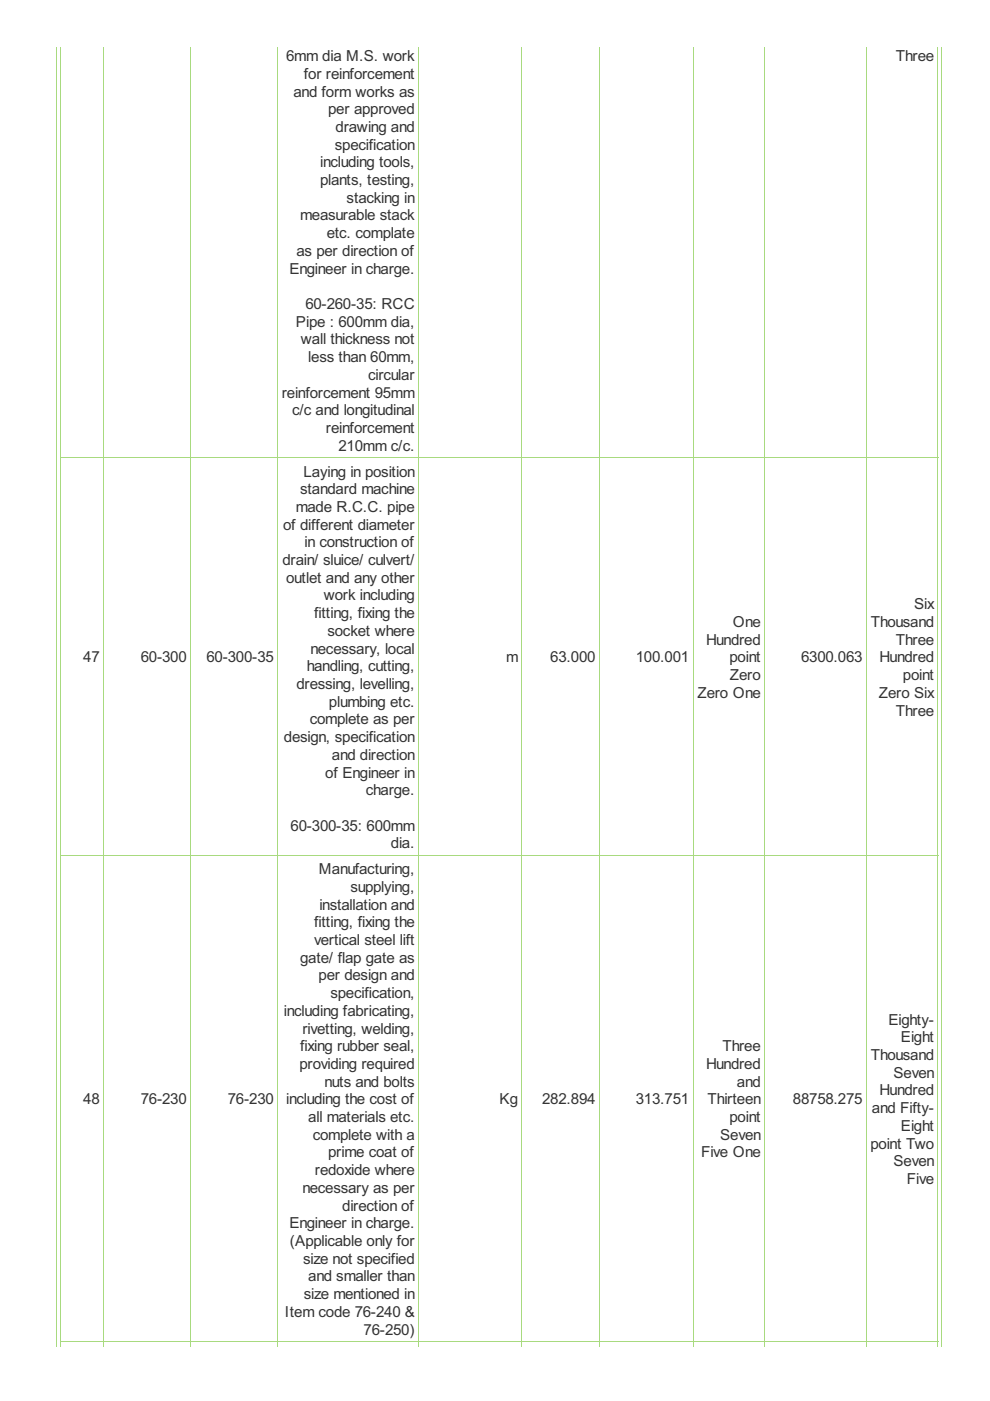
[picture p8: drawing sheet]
<svg xmlns="http://www.w3.org/2000/svg" width="210mm" height="297mm" viewBox="0 0 210 297" stroke-linecap="round" stroke-linejoin="round" font-family="sans-serif">
<defs><g id="words">
<g font-size="3.6" fill="#333">
<text x="60.7" y="13">6mm dia M.S. work</text>
<text x="64.4" y="16.7">for reinforcement</text>
<text x="189.9" y="13">Three</text>
<text x="62.2" y="20.5">and form works as</text>
<text x="69.6" y="24.2">per approved</text>
<text x="71.2" y="28">drawing and</text>
<text x="67.9" y="35.5">including tools,</text>
<text x="71" y="31.7">specification</text>
<text x="67.9" y="39.2">plants, testing,</text>
<text x="63.6" y="46.7">measurable stack</text>
<text x="73.5" y="43">stacking in</text>
<text x="69.3" y="50.5">etc. complate</text>
<text x="61.4" y="58">Engineer in charge.</text>
<text x="62.9" y="54.3">as per direction of</text>
<text x="64.7" y="65.5">60-260-35: RCC</text>
<text x="62.8" y="69.3">Pipe : 600mm dia,</text>
<text x="63.8" y="73">wall thickness not</text>
<text x="65.4" y="76.8">less than 60mm,</text>
<text x="78" y="80.5">circular</text>
<text x="59.7" y="84.3">reinforcement 95mm</text>
<text x="61.9" y="88">c/c and longitudinal</text>
<text x="69.1" y="91.8">reinforcement</text>
<text x="71.8" y="95.6">210mm c/c.</text>
<text x="64.3" y="101">Laying in position</text>
<text x="63.6" y="104.8">standard machine</text>
<text x="60" y="112.3">of different diameter</text>
<text x="62.7" y="108.5">made R.C.C. pipe</text>
<text x="59.9" y="119.8">drain/ sluice/ culvert/</text>
<text x="64.6" y="116">in construction of</text>
<text x="60.7" y="123.6">outlet and any other</text>
<text x="66.6" y="131.1">fitting, fixing the</text>
<text x="68.6" y="127.3">work including</text>
<text x="193.8" y="129.2">Six</text>
<text x="69.4" y="134.8">socket where</text>
<text x="149.7" y="136.7">Hundred</text>
<text x="155.4" y="132.9">One</text>
<text x="184.6" y="132.9">Thousand</text>
<text x="189.9" y="136.7">Three</text>
<text x="17.7" y="140.4">47</text>
<text x="29.9" y="140.4">60-300</text>
<text x="43.8" y="140.4">60-300-35</text>
<text x="65.1" y="142.3">handling, cutting,</text>
<text x="65.8" y="138.6">necessary, local</text>
<text x="107.3" y="140.4">m</text>
<text x="116.7" y="140.4">63.000</text>
<text x="134.8" y="140.4">100.001</text>
<text x="154.7" y="140.4">point</text>
<text x="169.9" y="140.4">6300.063</text>
<text x="186.5" y="140.4">Hundred</text>
<text x="62.9" y="146.1">dressing, levelling,</text>
<text x="69.7" y="149.8">plumbing etc.</text>
<text x="147.9" y="148">Zero One</text>
<text x="154.7" y="144.2">Zero</text>
<text x="186.3" y="148">Zero Six</text>
<text x="191.4" y="144.2">point</text>
<text x="65.7" y="153.6">complete as per</text>
<text x="189.9" y="151.7">Three</text>
<text x="60.2" y="157.3">design, specification</text>
<text x="70.4" y="161.1">and direction</text>
<text x="69" y="164.8">of Engineer in</text>
<text x="77.6" y="168.6">charge.</text>
<text x="61.6" y="176.1">60-300-35: 600mm</text>
<text x="82.9" y="179.9">dia.</text>
<text x="67.6" y="185.3">Manufacturing,</text>
<text x="74.3" y="189.1">supplying,</text>
<text x="66.6" y="196.6">fitting, fixing the</text>
<text x="67.7" y="192.8">installation and</text>
<text x="66.6" y="200.4">vertical steel lift</text>
<text x="63.6" y="204.1">gate/ flap gate as</text>
<text x="67.6" y="207.9">per design and</text>
<text x="60.2" y="215.4">including fabricating,</text>
<text x="70.1" y="211.6">specification,</text>
<text x="64.1" y="219.1">rivetting, welding,</text>
<text x="188.4" y="217.2">Eighty-</text>
<text x="191" y="221">Eight</text>
<text x="63.5" y="226.6">providing required</text>
<text x="63.6" y="222.9">fixing rubber seal,</text>
<text x="149.7" y="226.6">Hundred</text>
<text x="153.2" y="222.9">Three</text>
<text x="184.6" y="224.8">Thousand</text>
<text x="68.8" y="230.4">nuts and bolts</text>
<text x="156.2" y="230.4">and</text>
<text x="186.5" y="232.3">Hundred</text>
<text x="189.5" y="228.5">Seven</text>
<text x="17.7" y="234.1">48</text>
<text x="29.9" y="234.1">76-230</text>
<text x="48.3" y="234.1">76-230</text>
<text x="60.7" y="234.1">including the cost of</text>
<text x="65.4" y="237.9">all materials etc.</text>
<text x="105.9" y="234.1">Kg</text>
<text x="114.9" y="234.1">282.894</text>
<text x="134.8" y="234.1">313.751</text>
<text x="150" y="234.1">Thirteen</text>
<text x="154.7" y="237.9">point</text>
<text x="168.1" y="234.1">88758.275</text>
<text x="184.9" y="236">and Fifty-</text>
<text x="191" y="239.8">Eight</text>
<text x="66.3" y="241.6">complete with a</text>
<text x="69.6" y="245.4">prime coat of</text>
<text x="148.6" y="245.4">Five One</text>
<text x="152.7" y="241.6">Seven</text>
<text x="184.6" y="243.5">point Two</text>
<text x="66.8" y="249.2">redoxide where</text>
<text x="189.5" y="247.3">Seven</text>
<text x="192.3" y="251">Five</text>
<text x="64.1" y="252.9">necessary as per</text>
<text x="72.6" y="256.7">direction of</text>
<text x="61.4" y="260.4">Engineer in charge.</text>
<text x="61.5" y="264.2">(Applicable only for</text>
<text x="64.3" y="267.9">size not specified</text>
<text x="64.4" y="275.4">size mentioned in</text>
<text x="65.4" y="271.7">and smaller than</text>
<text x="60.4" y="279.2">Item code 76-240 &amp;</text>
<text x="77.1" y="282.9">76-250)</text>
</g>
</g></defs>
<g fill="none" stroke="#a8da7f" stroke-width=".21">
<path d="M12.9 9.9v274.6M22 9.9v274.6M40.4 9.9v274.6M58.9 9.9v274.6M88.7 9.9v274.6M110.6 9.9v274.6M127.1 9.9v274.6M146.9 9.9v274.6M162.1 9.9v274.6M183.7 9.9v274.6M198.9 9.9v274.6M12.8 97h186.1"/>
<path d="M12.8 181.3h186.1M12.8 284.4h186.1"/>
</g>
<g fill="#a8da7f">
<path d="M12.8 284.4h.2v1.1h-.2z"/>
<path d="M21.9 284.4h.1v1.1h-.1z"/>
</g>
<path d="M21.9 284.4h18.6" fill="none" stroke="#a8da7f" stroke-width=".21"/>
<g fill="#a8da7f">
<path d="M21.9 284.4h.1v1.1h-.1z"/>
<path d="M40.3 284.4h.2v1.1h-.2z"/>
</g>
<path d="M40.3 284.4h18.7" fill="none" stroke="#a8da7f" stroke-width=".21"/>
<g fill="#a8da7f">
<path d="M40.3 284.4h.2v1.1h-.2z"/>
<path d="M58.8 284.4h.2v1.1h-.2z"/>
</g>
<path d="M58.8 284.4h30" fill="none" stroke="#a8da7f" stroke-width=".21"/>
<g fill="#a8da7f">
<path d="M58.8 284.4h.2v1.1h-.2z"/>
<path d="M88.7 284.4h.1v1.1h-.1z"/>
</g>
<path d="M88.7 284.4h22" fill="none" stroke="#a8da7f" stroke-width=".21"/>
<g fill="#a8da7f">
<path d="M88.7 284.4h.1v1.1h-.1z"/>
<path d="M110.6 284.4h.1v1.1h-.1z"/>
</g>
<path d="M110.6 284.4h16.5" fill="none" stroke="#a8da7f" stroke-width=".21"/>
<g fill="#a8da7f">
<path d="M110.6 284.4h.1v1.1h-.1z"/>
<path d="M127 284.4h.1v1.1h-.1z"/>
</g>
<path d="M127 284.4h20" fill="none" stroke="#a8da7f" stroke-width=".21"/>
<g fill="#a8da7f">
<path d="M127 284.4h.1v1.1h-.1z"/>
<path d="M146.9 284.4h.1v1.1h-.1z"/>
</g>
<path d="M146.9 284.4h15.3" fill="none" stroke="#a8da7f" stroke-width=".21"/>
<g fill="#a8da7f">
<path d="M146.9 284.4h.1v1.1h-.1z"/>
<path d="M162 284.4h.2v1.1h-.2z"/>
</g>
<path d="M162 284.4h21.8" fill="none" stroke="#a8da7f" stroke-width=".21"/>
<g fill="#a8da7f">
<path d="M162 284.4h.2v1.1h-.2z"/>
<path d="M183.6 284.4h.2v1.1h-.2z"/>
</g>
<path d="M183.6 284.4h15.3" fill="none" stroke="#a8da7f" stroke-width=".21"/>
<g fill="#a8da7f">
<path d="M183.6 284.4h.2v1.1h-.2z"/>
<path d="M198.8 284.4h.1v1.1h-.1z"/>
</g>
<path d="M11.9 9.9v275.6M199.7 9.9v275.6" fill="none" stroke="#a8da7f" stroke-width=".21"/>
<use href="#words"/>
</svg>
